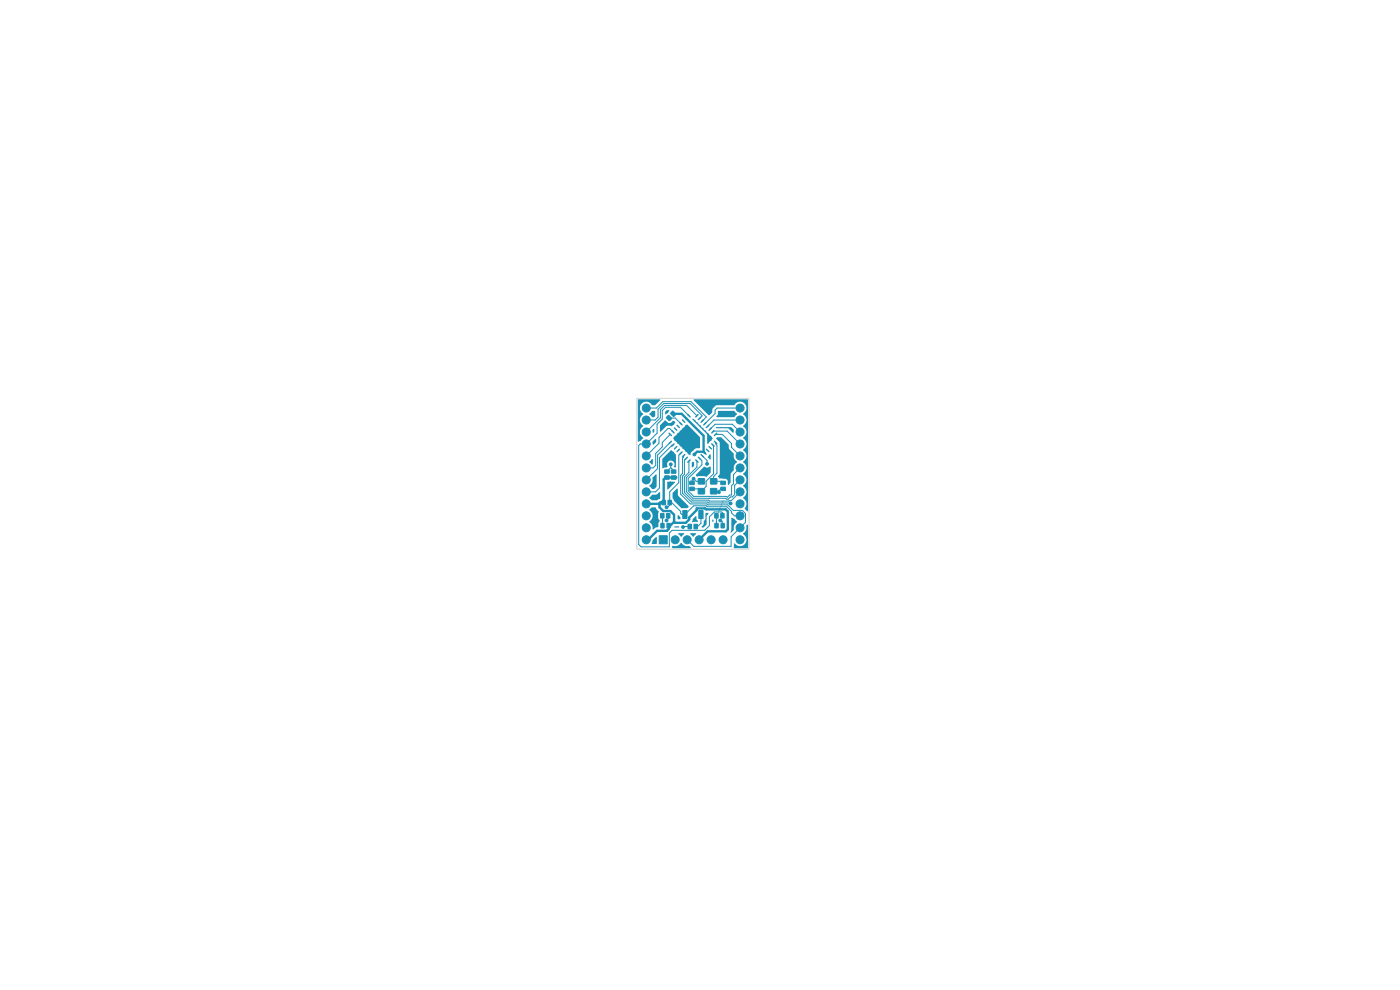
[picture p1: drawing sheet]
<svg xmlns="http://www.w3.org/2000/svg" width="297mm" height="210mm" viewBox="0 0 297 210" stroke-linecap="round" stroke-linejoin="round" font-family="sans-serif">
<g fill="#1b90b3" stroke="#1b90b3" stroke-width=".21">
<path d="M152.9 102.1h1v.7h-1z"/>
<path d="M152.9 103.4h1v.6h-1z"/>
<path d="M139.8 113.7h1.8v1.7h-1.8z"/>
<path d="M140.2 108.9h.6v1h-.6z"/>
<path d="M141.4 108.9h.7v1h-.7z"/>
<path d="M151.7 111h.6v1h-.6z"/>
<path d="M153 111h.6v1h-.6z"/>
<path d="M150.8 101.6h1.2v1h-1.2z"/>
<path d="M148.2 101.6h1.2v1h-1.2z"/>
<path d="M148.2 103.7h1.2v1h-1.2z"/>
<path d="M150.8 103.7h1.2v1h-1.2z"/>
<path d="M141 101h1v.6h-1z"/>
<path d="M141 99.7h1v.7h-1z"/>
<path d="M142.4 101h1v.6h-1z"/>
<path d="M142.4 99.7h1v.7h-1z"/>
<path d="M152.9 108.9h.7v1h-.7z"/>
<path d="M151.6 108.9h.7v1h-.7z"/>
<path d="M141.7 106.1h.7v1h-.7z"/>
<path d="M140.5 106.1h.7v1h-.7z"/>
<path d="M146.3 103.4h1v.6h-1z"/>
<path d="M146.3 102.1h1v.7h-1z"/>
<path d="M141.8 88.1l.7 .6-.4 .5-.7-.6z"/>
<path d="M142.3 87.6l.5-.4 .6 .7-.5 .4z"/>
<path d="M141.5 111h.7v1h-.7z"/>
<path d="M140.2 111h.7v1h-.7z"/>
<path d="M146 111.2h.7v1h-.7z"/>
<path d="M147.2 111.2h.7v1h-.7z"/>
<path d="M148.2 108.3h.9v1.7h-.9z"/>
<path d="M144.8 108.3h.9v1.7h-.9z"/>
<circle cx="157" cy="86.6" r=".85"/>
<circle cx="157" cy="89.1" r=".85"/>
<circle cx="157" cy="91.6" r=".85"/>
<circle cx="157" cy="94.2" r=".85"/>
<circle cx="157" cy="96.7" r=".85"/>
<circle cx="157" cy="99.3" r=".85"/>
<circle cx="157" cy="101.8" r=".85"/>
<circle cx="157" cy="104.3" r=".85"/>
<circle cx="157" cy="106.9" r=".85"/>
<circle cx="157" cy="109.4" r=".85"/>
<circle cx="157" cy="112" r=".85"/>
<circle cx="157" cy="114.5" r=".85"/>
<circle cx="137.1" cy="114.5" r=".85"/>
<circle cx="137.1" cy="112" r=".85"/>
<circle cx="137.1" cy="109.4" r=".85"/>
<circle cx="137.1" cy="106.9" r=".85"/>
<circle cx="137.1" cy="104.3" r=".85"/>
<circle cx="137.1" cy="101.8" r=".85"/>
<circle cx="137.1" cy="99.3" r=".85"/>
<circle cx="137.1" cy="96.7" r=".85"/>
<circle cx="137.1" cy="94.2" r=".85"/>
<circle cx="137.1" cy="91.6" r=".85"/>
<circle cx="137.1" cy="89.1" r=".85"/>
<circle cx="137.1" cy="86.6" r=".85"/>
<circle cx="143.2" cy="114.5" r=".85"/>
<circle cx="145.8" cy="114.5" r=".85"/>
<circle cx="148.3" cy="114.5" r=".85"/>
<circle cx="150.9" cy="114.5" r=".85"/>
<circle cx="153.4" cy="114.5" r=".85"/>
<circle cx="147.3" cy="96.4" r=".3"/>
<circle cx="143.3" cy="101.3" r=".3"/>
<circle cx="150" cy="98.4" r=".3"/>
<circle cx="141.4" cy="110.4" r=".3"/>
<circle cx="152.8" cy="110.4" r=".3"/>
<circle cx="144.9" cy="111.8" r=".3"/>
<circle cx="142.3" cy="98.5" r=".3"/>
<circle cx="147.1" cy="101.5" r=".3"/>
<circle cx="152.5" cy="104.4" r=".3"/>
<circle cx="141.4" cy="107.6" r=".3"/>
<circle cx="155" cy="106.8" r=".3"/>
</g>
<g fill="none" stroke="#1b90b3" stroke-width=".3">
<path d="M141.9 91.9l.5 .5M142.4 93.6l-.5 .5M142.5 91.3l.5 .5M143 94.2l-.5 .5M143.1 90.8l.5 .5M143.6 94.7l-.5 .5M143.6 90.2l.5 .5M144.1 95.3l-.5 .5M144.2 89.6l.5 .5M144.7 95.9l-.5 .5M144.8 89.1l.5 .5M145.3 96.4l-.5 .5"/>
<path d="M145.3 88.5l.5 .5M145.8 97l-.5 .5M145.9 87.9l.5 .5M146.4 97.6l-.5 .5M147.6 97.6l.5 .5M148.1 87.9l-.5 .5M148.2 97l.5 .5M148.7 88.5l-.5 .5M148.7 96.4l.5 .5M149.2 89.1l-.5 .5M149.3 95.9l.5 .5M149.8 89.6l-.5 .5"/>
<path d="M149.9 95.3l.5 .5M150.4 90.2l-.5 .5M150.4 94.7l.5 .5M150.9 90.8l-.5 .5M151 94.2l.5 .5M151.5 91.3l-.5 .5M151.6 93.6l.5 .5M152.1 91.9l-.5 .5"/>
</g>
<path d="M142.8 87.8h1.8l4.7 4.6v3.4M149.3 95.8h-1.4l-.6 .6M149.3 95.8l.2 .3M140.5 106.6h.3h-.8l-.3 .3h-2.6M143 110.7l.2 .2h2.3l.7-.7v-.4l1.6-1.6v-.4h1.8l.2 .2 4.2 .1 .4 .4v3.8l-.4 .4h-3.9l-1.8 1.8M143 110.7l-.8 .8h-.4v.8l-.3 .3h-2.1l-1.9 1.9h-.4M143.3 101.3h-2.1l-.4 .4v4.5l-.9 .9v.5l.8 .8h1.5l.8 .8v1.5M152.7 108v.1" fill="none" stroke="#1b90b3" stroke-width=".5"/>
<g fill="none" stroke="#1b90b3" stroke-width=".21">
<path d="M137.1 86.6h2.1l1.4-1.4h6l3.2 3.3-.8 .8M141.9 88.7h1.3l1.3 1.2M142.2 92.2l-1.7 1.6v1l-1.4 1.4v2.5l-.6 .6h-1.4M142.2 93.8l-2.7 2.7v2.9l-2.4 2.4M142.3 99.2l.5 .5 .1 .3M142.3 98.5v.7M142.3 99.2l-.8 .8M142.8 91.6l-.7-.7h-.4l-1.9 1.9v1.2l-2.7 2.7M142.8 94.4h-.2l-2.7 2.7v6.4l-.8 .8h-2M144.5 96.1l-.5 .5v5.8l-1.9 1.9v2.9l-.5 .4h-.2M145 96.7v.3l-.2 .2v3.2l-.4 .4v4l2.1 2.1 7.9 .2 1.2 1.2h1.9l.7 .6v1.9l-3.1 3.1v2h-7.9l-1.4-1.4M145.6 97.2l-.4 .4v3l-.4 .4v3.6l1.9 1.9h3.5l.2 .2 4.6 .1"/>
<path d="M146.2 97.8v2.4l-1 1v3.3l1.6 1.6 7.8 .2 .5-.1 1.9-1.9M146.2 88.2l-1.8-1.8h-3.2l-.7 .7v1.8l-1.1 1.1v1.9l-2.3 2.3h-1.3l-.3 .3v21l.5 .5h6v-2.9l.6-.6h6.9l1-1v-1.9l1.1-1h1.5l.1 .2v.9M147.8 97.8v1.3l-2.2 2.2v3l1.4 1.4h6.9l.2 .2h.4l.4-.5h.5l.4-.5v-1.9l1.2-1.2M147.8 88.2l-2.1-2.2h-4.7l-.9 .9v1.7l-3 3M148.4 97.3l.5 .4v.9l-2.9 2.9v2.6l1.2 1.2h6.9l.2 .2 .5-.5h.4v-2l.4-.4v-1.9l1.4-1.4M148.4 88.8l.5-.7-2.5-2.5h-5.6l-1.2 1.2v1.7l-.6 .6h-1.9M149 96.7l1 1v.7M149 89.3h.1M150.7 91l1-1h3.7l1.6 1.6M151.2 94.4l.2 .1v6l-1.6 1.6v1.1l-1 1-.5-.5h-1.5M151.2 91.6l.2-.1h2.9l2.7 2.7M151.8 93.8v.3l.3 .3v6l-.7 .7v1h1.7l.3 .3"/>
<path d="M151.8 92.2h1.5l1.9 1.9v.8l1.8 1.8M157 86.6h-4.9l-.4 .4v.7l-2.2 2.2M157 89.1h-5.5l-1.4 1.4M140.5 109.4v2.1M141.5 100h.1M141.8 109.4v.6l-.4 .4M142.1 106.6h.4l1.9 1.9v.4l.3 .3h.6l1.9-1.9h2.6l.2 .2h4.2l1 1v.3l.6 .6h1.2M146.3 111.7l-1.4 .1M148.7 109.2v1.8l-.7 .7h-.4M148.8 102.1h-1.1l-.6-.6-.3 .4v.5M150.5 105.7h.1M150.7 105.3h.1"/>
<path d="M152 109.7l-.1 1.8M152.4 108.6h.1M152.8 110.4l.4 .2v.9M152.9 107.5h.1M153 107.1h.1M153.2 106.7h.1M153.4 106.3h.1M153.4 103.7h-.5l-.4 .4v.3l-.2-.2h-.9M154.8 106.7h.1"/>
</g>
<g fill="#1b90b3">
<path d="M141.1 87.3l.4-.3h.5a.74 .74 0 0 1-.9 .8z"/>
<path d="M152.4 87.2h3.3l.7 .6-.7 .7h-3.7v-.1l.3-.4z"/>
<path d="M138.3 87.2h.7v1l-.2 .3a.57 .57 0 0 1-.8-.4l-.2-.3z"/>
<path d="M141 89.2h.2l.7 .5 .5-.1 .4-.3h.2l.3 .3-.3 .5-.5 .3-.9-.1-.3 .1-1.2 1.2-.1-1.4z"/>
<path d="M138.4 91.2l.4-.2v.6l-.1 .2a.32 .32 0 0 1-.3-.5z"/>
<path d="M151.9 90.6h3.2l.6 .6-.1 .5-.2 .1-.9-.9h-2.5z"/>
<path d="M135.3 84.8h4.8l-1.1 1.1-.6 .1a1.4 1.4 0 0 0-2.2-.4 1.4 1.4 0 0 0 .3 2.2 1.48 1.48 0 0 0 0 2.6 1.48 1.48 0 0 0 0 2.5l-.6 .7h-.6z"/>
<path d="M146.9 88.9l.6 .2 .2 .3 3.2 3.1a.58 .58 0 0 1 .3 .5 .58 .58 0 0 1-.4 .5l-.5 .6h-.3l-.1-2-3-3.1z"/>
<path d="M139 93.1l.2 .1v.6l-.7 .5-.1-.5z"/>
<path d="M143.1 92.5l1.5-1.4 .8-.9 .3-.2 2.8 2.7v2.3l-1.1 .2-.7 .7-.2 .5a.61 .61 0 0 1-.7-.4l-2.6-2.5a.6 .6 0 0 1-.1-1z"/>
<path d="M150.5 96.5h.3l-.1 1-.5-.5z"/>
<path d="M138.3 97.4l.2 .1v.9l-.1 .2-.7-.6z"/>
<path d="M146.8 98.1l.2-.2 .2 .3v.7l-.3 .3-.1-.2z"/>
<path d="M140.5 97.3l1.9-1.8 1 .9v2.6l-.1 .2-.3-.1a.86 .86 0 0 0-.7-1.4 .86 .86 0 0 0-.7 1.4l-1.1 .2z"/>
<path d="M149.3 99.1v-.1a1.4 1.4 0 0 0 1.5 0v1.3l-.9 .8-.5-.1-1.6 .1-.2-.4z"/>
<path d="M152 92.9l.2-.1h.8l1.6 1.5v.9l1.1 1a1.68 1.68 0 0 0 .7 1.8l-.1 .1a1.53 1.53 0 0 0-.6 1.6l-.7 .7v1.9l-.4 .6-.2-.1v-.7l-.2-.4-1.6-.2-.3-.4 .4-.7v-6.4z"/>
<path d="M139.1 100.7h.2v2.5l-.5 .5a.89 .89 0 0 1-1-.5l-.1-.1a1.91 1.91 0 0 0 .7-1.8z"/>
<path d="M141.6 102.2l.6-.1 .9 .1 .1 .1-1.5 1.5-.1-.1z"/>
<path d="M138.3 105l1-.1 .7-.5v1.4l-.6 .3h-1.2l-.5-.5z"/>
<path d="M142.7 104.5l.9-.8h.2l.1 1.5 2.2 2.2v.1l-.3 .3h-1.3l-1.5-1.6-.3-.5z"/>
<path d="M147.2 84.7l11.5 .1v23.6h-.2l-.5-.4a1.61 1.61 0 0 0-.4-2.4 1.48 1.48 0 0 0 0-2.5 1.48 1.48 0 0 0 0-2.6 1.48 1.48 0 0 0 0-2.5 1.48 1.48 0 0 0 0-2.6 1.48 1.48 0 0 0 0-2.5 1.48 1.48 0 0 0 0-2.5 1.48 1.48 0 0 0 0-2.6 1.4 1.4 0 0 0 .3-2.2 1.4 1.4 0 0 0-2.2 .4h-3.8l-.8 .8v.7l-.7 .6-3.2-3.2z"/>
<path d="M143.8 109.3l.5 .4v.4h-.5z"/>
<path d="M151.1 110.3h.3l-.1 .4-.2-.1z"/>
<path d="M147 110.1l.7-.6 .1 .6 .3 .5-1.2 .2z"/>
<path d="M149.7 108.9l.5-.1 .1 .1-.4 .7v1.6l-.7 .7h-.3v-.3a.92 .92 0 0 0 .4-1l.3-.5z"/>
<path d="M143.1 111.7h.9l.1 .1-.1 .1h-.8z"/>
<path d="M137.8 108.1l.4-.5h.8l.8 1-.2 1.3 .3 .6-.2 .5v.8l-.7 .1-.5 .4a2.14 2.14 0 0 0-.7-1.7 1.43 1.43 0 0 0-.1-2.5z"/>
<path d="M155.2 109.8l.6 .2 .6 .6-.1 .2a1.53 1.53 0 0 0-.6 1.6l-.5 .5h-.2l.2-.5z"/>
<path d="M146.4 113.2l1.2-.1 .1 .1-.7 .7z"/>
<path d="M143.9 113.2l1.1-.1 .2 .1-.7 .7z"/>
<path d="M139.1 113.9l.2 .1v1.3l-1 .1 .2-.8z"/>
<path d="M158.3 111.5l.2-.2 .2 .1v4.8l-3 .1 .1-1a1.42 1.42 0 0 0 2.2 .1 1.42 1.42 0 0 0-.4-2.2l.1-.1a1.54 1.54 0 0 0 .6-1.6z"/>
<path d="M142.6 115.8a1.71 1.71 0 0 0 1.9-.7l.1 .1a1.53 1.53 0 0 0 1.7 .6l.2 .5h-3.8z"/>
</g>
<path d="M135.1 84.5h23.8v32h-23.8z" fill="none" stroke="#d0d2cd" stroke-width=".21"/>
</svg>
